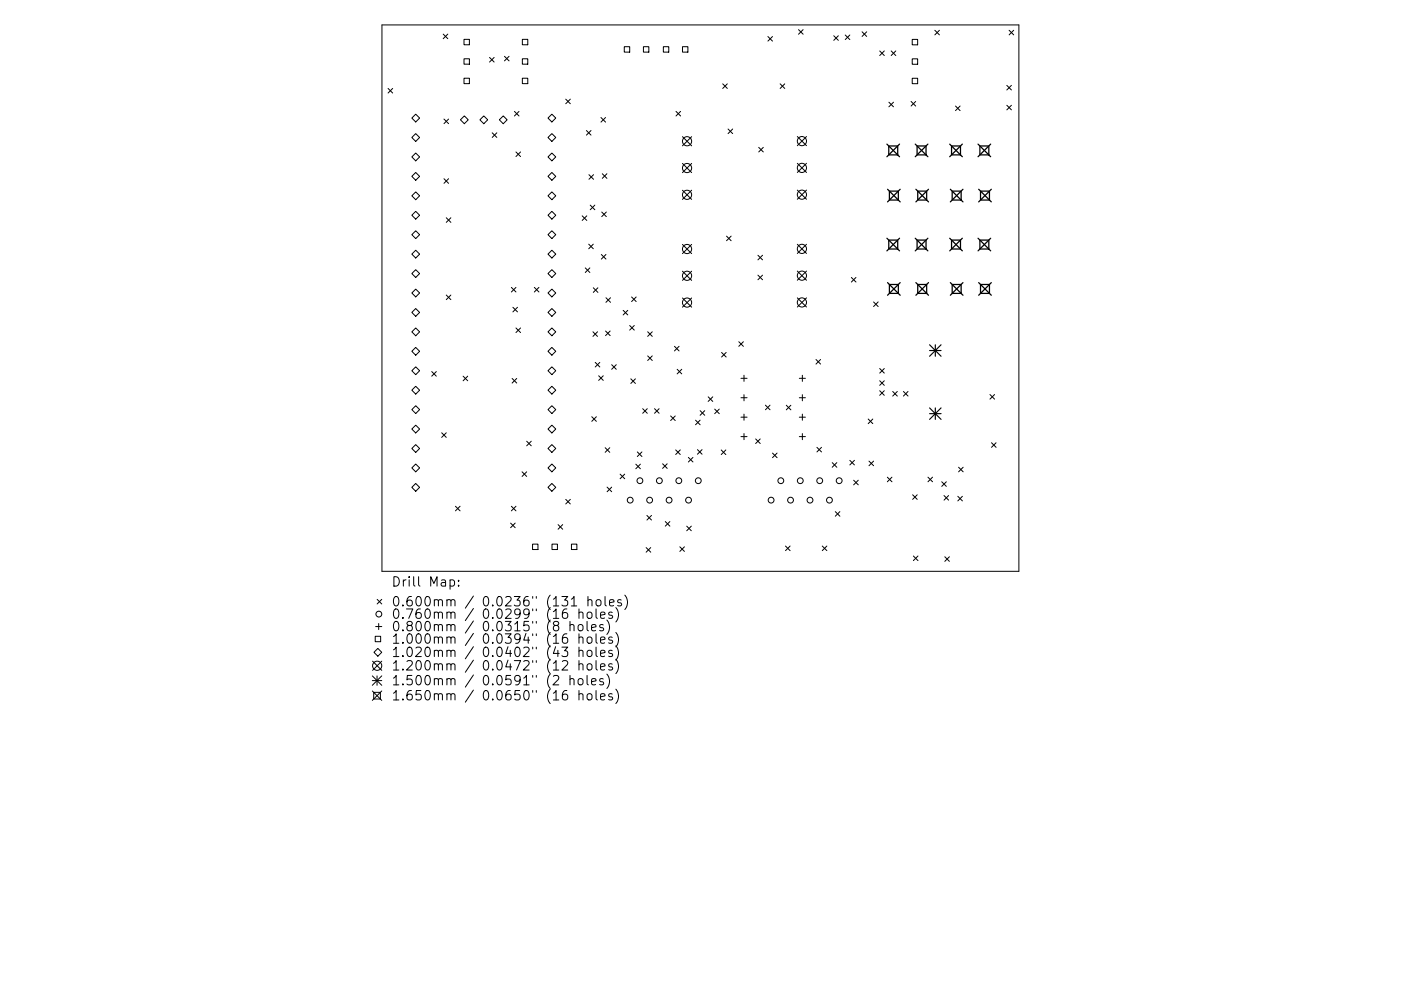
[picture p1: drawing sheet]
<svg xmlns="http://www.w3.org/2000/svg" width="297mm" height="210mm" viewBox="0 0 297 210" stroke-linecap="round" stroke-linejoin="round" font-family="sans-serif">
<defs><g id="words">
<g font-size="2.8">
<text x="82.9" y="124.5">Drill Map:</text>
<text x="82.9" y="128.7">0.600mm / 0.0236&quot; (131 holes)</text>
<text x="82.9" y="131.3">0.760mm / 0.0299&quot; (16 holes)</text>
<text x="82.9" y="133.9">0.800mm / 0.0315&quot; (8 holes)</text>
<text x="82.9" y="136.6">1.000mm / 0.0394&quot; (16 holes)</text>
<text x="82.9" y="139.4">1.020mm / 0.0402&quot; (43 holes)</text>
<text x="82.9" y="142.3">1.200mm / 0.0472&quot; (12 holes)</text>
<text x="82.9" y="145.4">1.500mm / 0.0591&quot; (2 holes)</text>
<text x="82.9" y="148.6">1.650mm / 0.0650&quot; (16 holes)</text>
</g>
</g></defs>
<g fill="none" stroke="#000" stroke-width=".21">
<path d="M81 5.3h135v115.9h-135zM82.3 18.8l1 .9M83.3 18.8l-1 .9M94 7.2l.9 1M94.9 7.2l-.9 1M98.4 8.3h1.1v1.2h-1.1zM98.4 12.5h1.1v1.1h-1.1zM98.4 16.6h1.1v1.1h-1.1zM103.8 12.2l1 1M104.8 12.2l-1 1M107 11.9l.9 1M107.9 11.9l-.9 1"/>
<path d="M110.7 8.3h1.2v1.2h-1.2zM110.7 12.5h1.2v1.1h-1.2zM110.7 16.6h1.2v1.1h-1.2zM132.4 9.9h1.1v1.2h-1.1zM136.4 9.9h1.2v1.2h-1.2zM140.6 9.9h1.2v1.2h-1.2zM144.7 9.9h1.1v1.2h-1.1zM153.2 17.8l1 1M154.2 17.8l-1 1M162.8 7.7l1 1M163.8 7.7l-1 1M165.4 17.8l1 1"/>
<path d="M166.4 17.8l-1 1M169.3 6.3l1 1M170.3 6.3l-1 1M176.8 7.6l.9 1M177.7 7.6l-.9 1M179.2 7.4l1 1M180.2 7.4l-1 1M182.8 6.8l1 .9M183.8 6.8l-1 .9M186.5 10.8l1 1M187.5 10.8l-1 1M188.9 10.8l1 1"/>
<path d="M189.9 10.8l-1 1M193.4 8.4h1.2v1.1h-1.2zM193.4 12.5h1.2v1.1h-1.2zM193.4 16.6h1.2v1.2h-1.2zM198.2 6.4l1 1M199.2 6.4l-1 1M213.5 18.1l.9 1M214 6.4l.9 1M214.4 18.1l-.9 1M214.9 6.4l-.9 1M87.3 25l.8-.8 .9 .8-.9 .9zM87.3 29.2l.8-.9 .9 .9-.9 .8z"/>
<path d="M87.3 33.3l.8-.8 .9 .8-.9 .8zM87.3 37.4l.8-.8 .9 .8-.9 .8zM94.1 25.3l1 .9M94.1 37.9l1 1M95.1 25.3l-1 .9M95.1 37.9l-1 1M97.6 25.4l.9-.8 .8 .8-.8 .8zM101.7 25.4l.9-.8 .8 .8-.8 .8zM104.4 28.2l.9 1M105.3 28.2l-.9 1M105.9 25.4l.8-.8 .8 .8-.8 .8zM109.1 23.6l.9 1"/>
<path d="M109.4 32.2l1 1M110 23.6l-.9 1M110.4 32.2l-1 1M116.2 25l.8-.8 .8 .8-.8 .9zM116.2 29.2l.8-.9 .8 .9-.8 .8zM116.2 33.3l.8-.8 .8 .8-.8 .8zM116.2 37.4l.8-.8 .8 .8-.8 .8zM119.9 21l1 1M120.9 21l-1 1M124.3 27.7l1 1M124.9 37.1l.9 .9M125.3 27.7l-1 1"/>
<path d="M125.8 37.1l-.9 .9M127.4 24.9l1 1M127.7 36.9l1 .9M128.4 24.9l-1 1M128.7 36.9l-1 .9M143.3 23.6l1 1M144.3 23.6l-1 1M144.7 29l1.9 1.9M144.7 34.7l1.9 1.9M146.6 29l-1.9 1.9M146.6 34.7l-1.9 1.9M154.4 27.4l.9 .9"/>
<path d="M155.3 27.4l-.9 .9M160.9 31.3l.9 .9M161.8 31.3l-.9 .9M169 29l2 1.9M169 34.6l2 2M171 29l-2 1.9M171 34.6l-2 2M188.5 21.7l.9 1M189.4 21.7l-.9 1M193.2 21.5l.9 1M194.1 21.5l-.9 1M202.6 22.5l1 1"/>
<path d="M203.6 22.5l-1 1M213.5 22.3l.9 1M214.4 22.3l-.9 1M87.3 41.5l.8-.8 .9 .8-.9 .9zM87.3 45.7l.8-.9 .9 .9-.9 .8zM87.3 49.8l.8-.8 .9 .8-.9 .8zM87.3 53.9l.8-.8 .9 .8-.9 .8zM87.3 58l.8-.8 .9 .8-.9 .9zM94.6 46.2l1 1M95.6 46.2l-1 1M116.2 41.5l.8-.8 .8 .8-.8 .9zM116.2 45.7l.8-.9 .8 .9-.8 .8z"/>
<path d="M116.2 49.8l.8-.8 .8 .8-.8 .8zM116.2 53.9l.8-.8 .8 .8-.8 .8zM116.2 58l.8-.8 .8 .8-.8 .9zM123.4 45.8l1 1M124.1 56.8l1 1M124.4 45.8l-1 1M124.8 51.8l1 1M125.1 56.8l-1 1M125.1 43.5l1 1M125.8 51.8l-1 1M126.1 43.5l-1 1M127.5 54l1 1"/>
<path d="M127.6 45l1 1M128.5 54l-1 1M128.6 45l-1 1M144.7 40.4l1.9 1.9M144.7 51.9l1.9 1.9M144.7 57.5l1.9 2M146.6 40.4l-1.9 1.9M146.6 51.9l-1.9 1.9M146.6 57.5l-1.9 2M154 50.1l1 1M155 50.1l-1 1M160.7 54.2l1 .9"/>
<path d="M160.7 58.4l1 1M161.7 54.2l-1 .9M161.7 58.4l-1 1M169 40.3l2 2M169 51.8l2 2M169 57.5l2 2M171 40.3l-2 2M171 51.8l-2 2M171 57.5l-2 2M180.5 58.9l1 .9M181.5 58.9l-1 .9M87.3 62.2l.8-.9 .9 .9-.9 .8z"/>
<path d="M87.3 66.3l.8-.8 .9 .8-.9 .8zM87.3 78.7l.8-.9 .9 .9-.9 .8zM88.1 69.6l.9 .8-.9 .8-.8-.8zM88.1 73.7l.9 .8-.9 .9-.8-.9zM91.5 78.8l1 1M92.5 78.8l-1 1M94.6 62.6l1 1M95.6 62.6l-1 1M98.2 79.8l1 1M99.2 79.8l-1 1M108.4 61l1 1M108.7 65.2l1 1"/>
<path d="M109.4 61l-1 1M109.4 69.6l1 1M109.7 65.2l-1 1M110.4 69.6l-1 1M113.3 61l1 1M114.3 61l-1 1M116.2 62.2l.8-.9 .8 .9-.8 .8zM116.2 66.3l.8-.8 .8 .8-.8 .8zM116.2 78.7l.8-.9 .8 .9-.8 .8zM117 69.6l.8 .8-.8 .8-.8-.8zM117 73.7l.8 .8-.8 .9-.8-.9zM125.7 70.4l1 1"/>
<path d="M125.8 61.1l1 .9M126.2 76.9l1 1M126.7 70.4l-1 1M126.8 61.1l-1 .9M126.9 79.7l1 1M127.2 76.9l-1 1M127.9 79.7l-1 1M128.4 70.2l1 1M128.5 63.2l.9 .9M129.4 70.2l-1 1M129.4 63.2l-.9 .9M129.7 77.4l1 .9"/>
<path d="M130.7 77.4l-1 .9M132.1 65.8l1 1M133.1 65.8l-1 1M133.5 69.1l1 .9M133.9 63l1 1M134.5 69.1l-1 .9M134.9 63l-1 1M137.3 70.4l1 1M137.3 75.5l1 1M138.3 70.4l-1 1M138.3 75.5l-1 1M143 73.5l1 1"/>
<path d="M143.6 78.3l.9 1M144 73.5l-1 1M144.5 78.3l-.9 1M144.7 63.2l1.9 2M146.6 63.2l-1.9 2M153 74.8l1 1M154 74.8l-1 1M156.6 72.5l1 1M157.6 72.5l-1 1M157.7 79.6v1.3M169 63.2l2 1.9M170.1 79.6v1.3"/>
<path d="M171 63.2l-2 1.9M173 76.3l1 .9M174 76.3l-1 .9M185.2 64.1l1 .9M186.2 64.1l-1 .9M186.5 78.2l1 1M187.5 78.2l-1 1M87.3 82.8l.8-.8 .9 .8-.9 .8zM87.3 86.9l.8-.8 .9 .8-.9 .8zM87.3 91l.8-.8 .9 .8-.9 .9zM87.3 95.2l.8-.9 .9 .9-.9 .8zM87.3 99.3l.8-.9 .9 .9-.9 .8z"/>
<path d="M93.6 91.8l1 1M94.6 91.8l-1 1M108.6 80.3l1 1M109.6 80.3l-1 1M111.7 93.6l.9 1M112.6 93.6l-.9 1M116.2 82.8l.8-.8 .8 .8-.8 .8zM116.2 86.9l.8-.8 .8 .8-.8 .8zM116.2 91l.8-.8 .8 .8-.8 .9zM116.2 95.2l.8-.9 .8 .9-.8 .8zM116.2 99.3l.8-.9 .8 .9-.8 .8zM125.5 88.4l.9 1"/>
<path d="M126.4 88.4l-.9 1M128.3 95l1 1M129.3 95l-1 1M133.7 80.4l1 1M134.7 80.4l-1 1M134.8 98.5l1 1M135.1 95.9l1 1M135.8 98.5l-1 1M136.1 95.9l-1 1M136.3 86.7l.9 1M137.2 86.7l-.9 1M138.8 86.7l.9 1"/>
<path d="M139.7 86.7l-.9 1M140.5 98.4l1 1M141.5 98.4l-1 1M142.2 88.3l1 .9M143.2 88.3l-1 .9M143.3 95.5l.9 .9M144.2 95.5l-.9 .9M145.9 97l1 1M146.9 97l-1 1M147.5 89.1l.9 1M147.9 95.4l.9 1M148.4 89.1l-.9 1"/>
<path d="M148.4 87.1l1 1M148.8 95.4l-.9 1M149.4 87.1l-1 1M150.1 84.2l1 1M151.1 84.2l-1 1M151.5 86.8l1 1M152.5 86.8l-1 1M152.9 95.5l1 .9M153.9 95.5l-1 .9M157.1 80.3h1.3M157.1 84.4h1.3M157.1 88.5h1.3"/>
<path d="M157.1 92.6h1.3M157.7 83.7v1.3M157.7 87.9v1.3M157.7 92v1.3M160.2 93.1l1 1M161.2 93.1l-1 1M162.3 86l1 .9M163.3 86l-1 .9M163.8 96.1l1 1M164.8 96.1l-1 1M166.7 86l1 1M167.7 86l-1 1"/>
<path d="M169.5 80.3h1.3M169.5 84.4h1.3M169.5 88.5h1.3M169.5 92.6h1.3M170.1 83.7v1.3M170.1 87.9v1.3M170.1 92v1.3M173.2 94.9l1 1M174.2 94.9l-1 1M176.4 98.2l1 .9M177.4 98.2l-1 .9M180.2 97.7l1 .9"/>
<path d="M181.2 97.7l-1 .9M184.1 88.9l1 1M184.2 97.8l1 1M185.1 88.9l-1 1M185.2 97.8l-1 1M186.5 80.8l1 1M186.5 82.9l1 1M187.5 80.8l-1 1M187.5 82.9l-1 1M189.3 83.1l.9 .9M190.2 83.1l-.9 .9M191.5 83.1l1 .9"/>
<path d="M192.5 83.1l-1 .9M203.2 99.1l1 1M204.2 99.1l-1 1M209.9 83.7l1 1M210.2 93.9l1 1M210.9 83.7l-1 1M211.2 93.9l-1 1M87.3 103.4l.8-.8 .9 .8-.9 .8zM96.6 107.4l.9 1M97.5 107.4l-.9 1M108.3 111l.9 1M108.4 107.4l1 1"/>
<path d="M109.2 111l-.9 1M109.4 107.4l-1 1M110.7 100.1l1 1M111.7 100.1l-1 1M112.9 115.4h1.2v1.2h-1.2zM116.2 103.4l.8-.8 .8 .8-.8 .8zM117 115.4h1.2v1.2h-1.2zM118.3 111.3l1 1M119.3 111.3l-1 1M119.9 106l1 .9M120.9 106l-1 .9M121.2 115.4h1.1v1.2h-1.1z"/>
<path d="M128.7 103.4l1 .9M129.7 103.4l-1 .9M131.5 100.6l.9 1M132.4 100.6l-.9 1M137 116.2l1 1M137.2 109.4l.9 .9M138 116.2l-1 1M138.1 109.4l-.9 .9M141.1 110.7l.9 .9M142 110.7l-.9 .9M144.1 116l1 1M145.1 116l-1 1"/>
<path d="M145.6 111.6l1 1M146.6 111.6l-1 1M166.5 115.9l1 .9M167.5 115.9l-1 .9M174.3 115.9l1 .9M175.3 115.9l-1 .9M177.1 108.5l1 1M178.1 108.5l-1 1M181 101.9l1 1M182 101.9l-1 1M188.1 101.2l1 1M189.1 101.2l-1 1"/>
<path d="M193.5 105l1 1M193.7 118l.9 .9M194.5 105l-1 1M194.6 118l-.9 .9M196.7 101.2l1 1M197.7 101.2l-1 1M199.7 102.2l.9 1M200.2 105.1l.9 1M200.3 118.1l1 1M200.6 102.2l-.9 1M201.1 105.1l-.9 1M201.3 118.1l-1 1"/>
<path d="M203.1 105.3l.9 1M204 105.3l-.9 1M79.3 138.4l.8-.8 .8 .8-.8 .8zM79.6 135h1.1v1.1h-1.1zM79.6 132.9h1.3M80 127.2l.9 .9M80.3 132.3v1.3M80.9 127.2l-.9 .9M95.4 123.1l.6-.1 .4 .4v.6l-.2 .3h-.8M97.2 124.2v.2M97.2 123.1v.2M119.1 137.3h1.3l-.7 .8 .6 .2v.8l-.3 .2h-.6l-.3-.2"/>
<path d="M120.2 129.2a.79 .79 0 0 0-1 .9v.7l.2 .3 .6 .1 .3-.2 .1-.7-.2-.2-.6-.1-.4 .3M120.2 134.5a.79 .79 0 0 0-1 .8v.8l.2 .3 .6 .1 .3-.2 .1-.7-.2-.3-.6-.1-.4 .4M120.8 132.7a.5 .5 0 0 1 .9 .1v1M120.8 131.8v2M121.1 128.6h1.2M122.7 132.7a.54 .54 0 0 1 .5-.2 .54 .54 0 0 1 .4 .4v.6a.54 .54 0 0 1-.5 .4 .54 .54 0 0 1-.5-.4zM122.8 130.1a.5 .5 0 0 1 .8 0v1.1M122.8 135.3a.5 .5 0 0 1 .8 .1v1.1M122.8 138.2a.5 .5 0 0 1 .8 .1v1M122.8 129.2v2M122.8 134.5v2M122.8 137.3v2"/>
<path d="M124.5 131.8v1.8l.3 .2M124.6 130.1a.54 .54 0 0 1 .5-.2 .54 .54 0 0 1 .4 .3v.6a.54 .54 0 0 1-.5 .4 .54 .54 0 0 1-.5-.4zM124.6 135.3a.54 .54 0 0 1 .5-.2 .54 .54 0 0 1 .4 .4v.6a.54 .54 0 0 1-.5 .4 .54 .54 0 0 1-.5-.4zM124.6 138.2a.54 .54 0 0 1 .5-.2 .54 .54 0 0 1 .4 .3l-.1 .8a.54 .54 0 0 1-.5 .2 .54 .54 0 0 1-.4-.4zM124.7 127.4l.2-.2 .5 .1 .1 1.3M124.7 126.6v2M125.4 133.2l1-.2-.1-.4-.6-.1-.3 .3 .1 .9h.8M126.4 129.2v1.7l.3 .3M126.4 134.5v1.7l.3 .3M126.4 137.3v1.7l.3 .3M126.5 127.4l.3-.2a.54 .54 0 0 1 .6 .4v.6a.54 .54 0 0 1-.5 .4 .54 .54 0 0 1-.5-.4zM127.3 130.5l1-.2-.1-.3-.6-.1-.3 .2 .1 1h.8"/>
<path d="M127.3 135.8l1-.2-.1-.4-.6-.1-.3 .3 .1 1h.8M127.3 138.6l1-.2-.1-.3-.6-.1-.3 .3 .1 .9h.8M127.9 132.6l-.5-.1-.3 .3 .1 .3 .7 .2v.4h-.8M128.3 126.6v1.7l.3 .3M128.7 131.6a2.29 2.29 0 0 1 0 3M129.2 127.9l1-.2-.1-.4-.6-.1-.3 .3 .1 1h.8M129.8 130l-.5-.1-.3 .2 .1 .3 .7 .2v.5h-.8M129.8 135.2l-.5-.1-.3 .3 .1 .3 .7 .2v.5h-.8M129.8 138.1l-.5-.1-.3 .3 .1 .2 .7 .2v.5h-.8M130.6 128.9a2.29 2.29 0 0 1 0 3.1M130.6 134.2a2.29 2.29 0 0 1 0 3M130.6 137a2.29 2.29 0 0 1 0 3.1"/>
<path d="M130.6 139.9a2.29 2.29 0 0 1 0 3M131.7 127.3l-.5-.1-.3 .3 .1 .3 .7 .2v.5h-.8M132.5 126.3a2.29 2.29 0 0 1 0 3M78.9 143.4l2 2M78.9 144.4h2M78.9 146.6l2 2M79 140.3l1.9 1.9M79.2 146.9h1.4v1.4h-1.4zM79.9 143.4v2M80.9 140.3l-1.9 1.9M80.9 143.4l-2 2M80.9 146.6l-2 2"/>
<path d="M119.2 140.3l.3-.1 .7 .1a.54 .54 0 0 1 .1 .7l-1.2 1.2h1.3M120.2 146.5a.79 .79 0 0 0-1 .9v.7l.2 .3 .6 .1 .3-.2 .1-.7-.2-.2-.6-.1-.4 .3M120.8 144.2a.5 .5 0 0 1 .9 .1v1M120.8 143.3v2M122.7 144.2a.54 .54 0 0 1 .5-.2 .54 .54 0 0 1 .4 .4v.5a.54 .54 0 0 1-.5 .4 .54 .54 0 0 1-.5-.4zM122.8 141a.5 .5 0 0 1 .8 .1v1.1M122.8 147.4l.2-.2 .5 .1 .1 1.2M122.8 140.2v2M122.8 146.5v2M124.5 143.3v1.7l.3 .3M124.6 141a.54 .54 0 0 1 .5-.2 .54 .54 0 0 1 .4 .4v.6a.54 .54 0 0 1-.5 .4 .54 .54 0 0 1-.5-.4zM124.6 147.4l.2-.2 .5 .1 .2 .3v.5a.54 .54 0 0 1-.5 .4 .54 .54 0 0 1-.5-.4z"/>
<path d="M125.4 144.6l1-.2-.1-.3-.6-.1-.3 .3 .1 .9h.8M126.4 140.2v1.7l.3 .3M126.4 146.5v1.7l.3 .3M127.3 141.5l1-.2-.1-.4-.6-.1-.3 .3 .1 1h.8M127.3 147.8l1-.2-.1-.3-.6-.1-.3 .3 .1 .9h.8M127.9 144.1l-.5-.1-.3 .3 .1 .2 .7 .2v.5h-.8M128.7 143a2.29 2.29 0 0 1 0 3.1M129.8 140.9l-.5-.1-.3 .3 .1 .3 .7 .2v.5h-.8M129.8 147.3l-.5-.1-.3 .3 .1 .2 .7 .2v.5h-.8M130.6 146.2a2.29 2.29 0 0 1 0 3.1"/>
<circle cx="145.7" cy="30" r=".97"/>
<circle cx="145.7" cy="35.6" r=".97"/>
<circle cx="170" cy="35.6" r=".97"/>
<circle cx="170" cy="29.9" r=".97"/>
<circle cx="145.7" cy="58.5" r=".97"/>
<circle cx="145.7" cy="41.3" r=".97"/>
<circle cx="145.7" cy="52.8" r=".97"/>
<circle cx="170" cy="41.3" r=".97"/>
<circle cx="170" cy="52.8" r=".97"/>
<circle cx="170" cy="58.5" r=".97"/>
<circle cx="145.7" cy="64.2" r=".97"/>
<circle cx="170" cy="64.2" r=".97"/>
<circle cx="133.6" cy="106.1" r=".62"/>
<circle cx="135.7" cy="102" r=".62"/>
<circle cx="137.7" cy="106.1" r=".62"/>
<circle cx="139.8" cy="102" r=".62"/>
<circle cx="141.9" cy="106.1" r=".62"/>
<circle cx="143.9" cy="102" r=".62"/>
<circle cx="146" cy="106.1" r=".62"/>
<circle cx="148" cy="102" r=".62"/>
<circle cx="163.5" cy="106.1" r=".62"/>
<circle cx="165.5" cy="102" r=".62"/>
<circle cx="167.6" cy="106.1" r=".62"/>
<circle cx="169.7" cy="102" r=".62"/>
<circle cx="171.7" cy="106.1" r=".62"/>
<circle cx="173.8" cy="102" r=".62"/>
<circle cx="175.9" cy="106.1" r=".62"/>
<circle cx="177.9" cy="102" r=".62"/>
<circle cx="80.3" cy="130.3" r=".62"/>
<circle cx="80" cy="141.3" r=".97"/>
</g>
<path d="M197.1 73.2l2.4 2.4M197.1 74.4h2.4M198.3 73.2v2.4M199.5 73.2l-2.4 2.4M197.1 86.5l2.4 2.5M197.1 87.8h2.4M198.3 86.5v2.5M199.5 86.5l-2.4 2.5" fill="none" stroke="#000" stroke-width=".24"/>
<g fill="none" stroke="#000" stroke-width=".27">
<path d="M188 30.6l2.7 2.7M188.4 31h1.9v1.9h-1.9zM190.7 30.6l-2.7 2.7M194 30.6l2.7 2.7M194.4 31h1.9v1.9h-1.9zM196.7 30.6l-2.7 2.7M201.4 30.6l2.6 2.7M201.7 31h1.9v1.9h-1.9zM204 30.6l-2.6 2.7M207.4 30.6l2.6 2.7M207.8 31h1.8v1.9h-1.8zM210 30.6l-2.6 2.7"/>
<path d="M188 50.5l2.7 2.7M188.2 40.2l2.7 2.6M188.2 60l2.7 2.6M188.4 50.9h1.9v1.9h-1.9zM188.6 40.5h1.9v1.9h-1.9zM190.7 50.5l-2.7 2.7M190.9 40.2l-2.7 2.6M190.9 60l-2.7 2.6M194 50.5l2.7 2.7M194.2 40.2l2.7 2.6M194.2 60l2.7 2.6M194.4 50.9h1.9v1.9h-1.9z"/>
<path d="M194.6 40.5h1.9v1.9h-1.9zM196.7 50.5l-2.7 2.7M196.9 40.2l-2.7 2.6M196.9 60l-2.7 2.6M201.4 50.5l2.6 2.7M201.5 40.2l2.7 2.6M201.5 60l2.7 2.6M201.7 50.9h1.9v1.9h-1.9zM201.9 40.5h1.9v1.9h-1.9zM204 50.5l-2.6 2.7M204.2 40.2l-2.7 2.6M204.2 60l-2.7 2.6"/>
<path d="M207.4 50.5l2.6 2.7M207.5 40.2l2.7 2.6M207.5 60l2.7 2.6M207.8 50.9h1.8v1.9h-1.8zM207.9 40.5h1.9v1.9h-1.9zM210 50.5l-2.6 2.7M210.2 40.2l-2.7 2.6M210.2 60l-2.7 2.6M188.6 60.4h1.9v1.8h-1.9zM194.6 60.4h1.9v1.8h-1.9zM201.9 60.4h1.9v1.8h-1.9zM207.9 60.4h1.9v1.8h-1.9z"/>
</g>
<use href="#words"/>
</svg>
